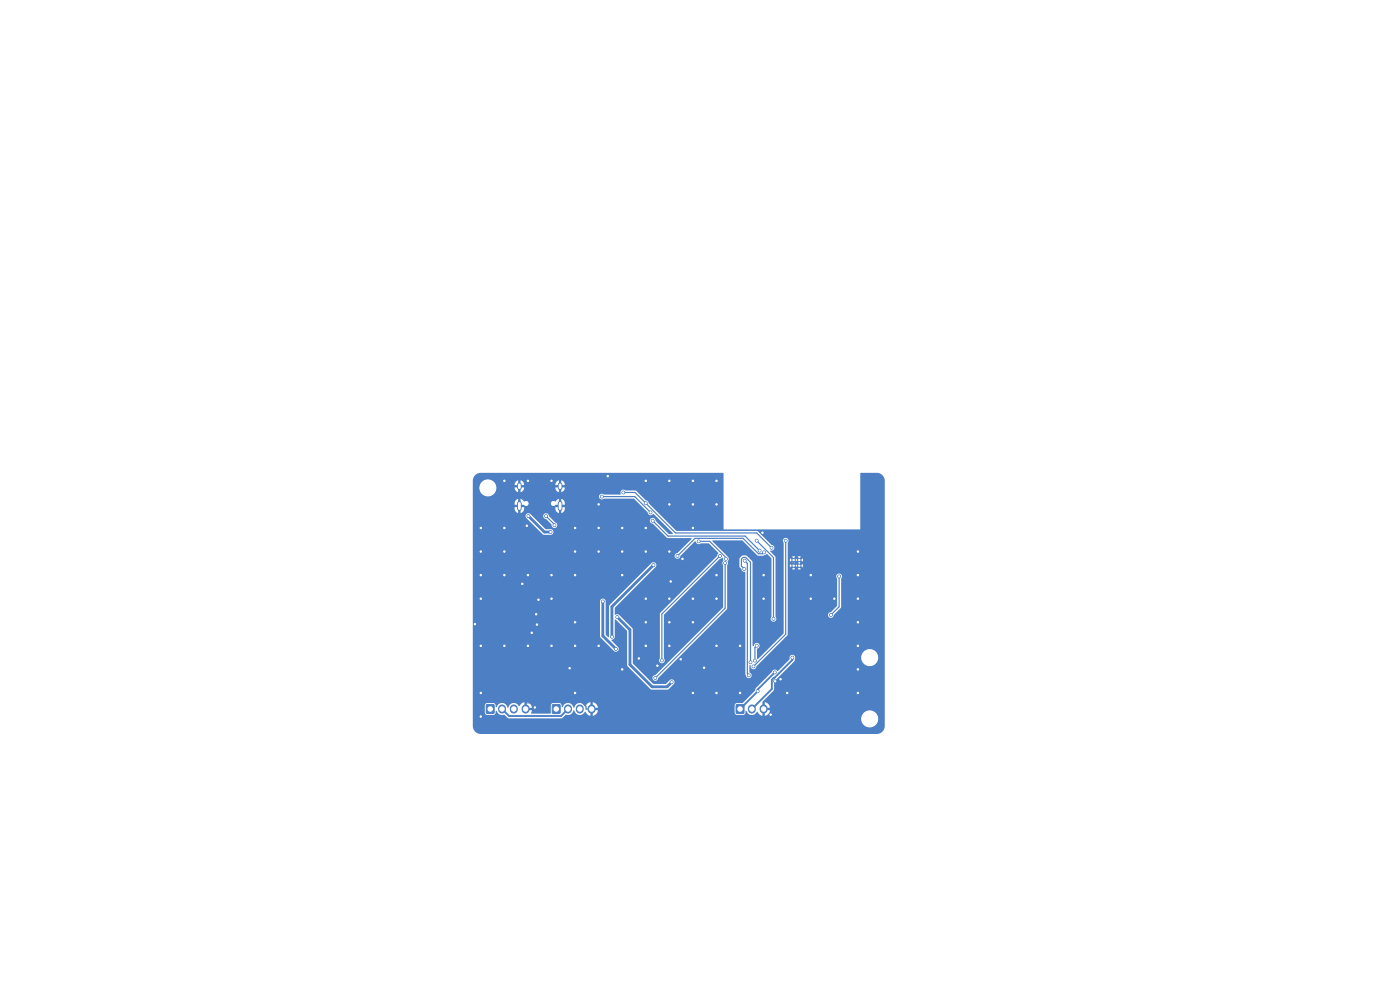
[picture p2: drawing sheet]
<svg xmlns="http://www.w3.org/2000/svg" width="297mm" height="210mm" viewBox="0 0 297 210" stroke-linecap="round" stroke-linejoin="round" font-family="sans-serif">
<path d="M110.2 102.9v.6M110.2 106.8v1.1M118.8 102.9v.6M118.8 106.8v1.1" fill="none" stroke="#4d7fc4" stroke-width="1"/>
<g fill="#4d7fc4" stroke="#4d7fc4" stroke-width=".21">
<path d="M156.2 149.5h1.6v1.8h-1.6z"/>
<path d="M117.2 149.5h1.6v1.8h-1.6z"/>
<path d="M103.2 149.5h1.6v1.8h-1.6z"/>
<circle cx="168.4" cy="118.8" r=".3"/>
<circle cx="168.4" cy="120" r=".3"/>
<circle cx="169.6" cy="118.8" r=".3"/>
<circle cx="169.6" cy="120" r=".3"/>
<circle cx="112" cy="122" r=".3"/>
<circle cx="137" cy="102" r=".3"/>
<circle cx="110.8" cy="123.9" r=".3"/>
<circle cx="113.5" cy="150.1" r=".3"/>
<circle cx="137" cy="117" r=".3"/>
<circle cx="177" cy="127" r=".3"/>
<circle cx="114.2" cy="127.2" r=".3"/>
<circle cx="132" cy="117" r=".3"/>
<circle cx="147" cy="102" r=".3"/>
<circle cx="167" cy="147" r=".3"/>
<circle cx="152" cy="147" r=".3"/>
<circle cx="142" cy="137" r=".3"/>
<circle cx="182" cy="122" r=".3"/>
<circle cx="107" cy="122" r=".3"/>
<circle cx="142" cy="127" r=".3"/>
<circle cx="135.5" cy="139.7" r=".3"/>
<circle cx="149.4" cy="141.7" r=".3"/>
<circle cx="107" cy="112" r=".3"/>
<circle cx="102" cy="127" r=".3"/>
<circle cx="113.7" cy="130.3" r=".3"/>
<circle cx="122" cy="137" r=".3"/>
<circle cx="142.3" cy="123.4" r=".3"/>
<circle cx="102" cy="117" r=".3"/>
<circle cx="117" cy="122" r=".3"/>
<circle cx="112.8" cy="134.2" r=".3"/>
<circle cx="144.8" cy="118.6" r=".3"/>
<circle cx="182" cy="117" r=".3"/>
<circle cx="147" cy="127" r=".3"/>
<circle cx="132" cy="142" r=".3"/>
<circle cx="142" cy="132" r=".3"/>
<circle cx="182" cy="147" r=".3"/>
<circle cx="165.6" cy="144.1" r=".3"/>
<circle cx="127" cy="137" r=".3"/>
<circle cx="137" cy="127" r=".3"/>
<circle cx="172" cy="127" r=".3"/>
<circle cx="163.5" cy="151.6" r=".3"/>
<circle cx="102" cy="137" r=".3"/>
<circle cx="162" cy="127" r=".3"/>
<circle cx="147" cy="107" r=".3"/>
<circle cx="152" cy="122" r=".3"/>
<circle cx="142" cy="107" r=".3"/>
<circle cx="152" cy="127" r=".3"/>
<circle cx="182" cy="142" r=".3"/>
<circle cx="132" cy="112" r=".3"/>
<circle cx="112" cy="137" r=".3"/>
<circle cx="117" cy="137" r=".3"/>
<circle cx="117" cy="102" r=".3"/>
<circle cx="132" cy="122" r=".3"/>
<circle cx="137" cy="132" r=".3"/>
<circle cx="162" cy="122" r=".3"/>
<circle cx="113.9" cy="132.5" r=".3"/>
<circle cx="102" cy="147" r=".3"/>
<circle cx="112" cy="102" r=".3"/>
<circle cx="111.8" cy="111.5" r=".3"/>
<circle cx="152" cy="107" r=".3"/>
<circle cx="117" cy="127" r=".3"/>
<circle cx="144.4" cy="139.9" r=".3"/>
<circle cx="182" cy="132" r=".3"/>
<circle cx="137" cy="112" r=".3"/>
<circle cx="127" cy="107" r=".3"/>
<circle cx="122" cy="122" r=".3"/>
<circle cx="137" cy="137" r=".3"/>
<circle cx="107" cy="137" r=".3"/>
<circle cx="152" cy="102" r=".3"/>
<circle cx="100.8" cy="132.4" r=".3"/>
<circle cx="157" cy="137" r=".3"/>
<circle cx="164.4" cy="144.5" r=".3"/>
<circle cx="127" cy="112" r=".3"/>
<circle cx="102" cy="112" r=".3"/>
<circle cx="142" cy="117" r=".3"/>
<circle cx="182" cy="127" r=".3"/>
<circle cx="147" cy="147" r=".3"/>
<circle cx="102" cy="152" r=".3"/>
<circle cx="139.5" cy="141.2" r=".3"/>
<circle cx="122" cy="132" r=".3"/>
<circle cx="127" cy="117" r=".3"/>
<circle cx="122" cy="117" r=".3"/>
<circle cx="128.9" cy="101" r=".3"/>
<circle cx="152" cy="137" r=".3"/>
<circle cx="102" cy="122" r=".3"/>
<circle cx="172" cy="122" r=".3"/>
<circle cx="107" cy="117" r=".3"/>
<circle cx="142" cy="102" r=".3"/>
<circle cx="120.9" cy="141.8" r=".3"/>
<circle cx="107" cy="102" r=".3"/>
<circle cx="122" cy="112" r=".3"/>
<circle cx="157" cy="147" r=".3"/>
<circle cx="161.8" cy="113" r=".3"/>
<circle cx="182" cy="137" r=".3"/>
<circle cx="122" cy="147" r=".3"/>
<circle cx="147" cy="132" r=".3"/>
<circle cx="147" cy="112" r=".3"/>
<circle cx="138.6" cy="119.9" r=".3"/>
<circle cx="129.8" cy="135.1" r=".3"/>
<circle cx="127.9" cy="127.6" r=".3"/>
<circle cx="130.7" cy="137.7" r=".3"/>
<circle cx="112.1" cy="109.5" r=".3"/>
<circle cx="116.8" cy="112.9" r=".3"/>
<circle cx="130.9" cy="130.9" r=".3"/>
<circle cx="142.5" cy="144.7" r=".3"/>
<circle cx="152.7" cy="117.9" r=".3"/>
<circle cx="140.4" cy="140.1" r=".3"/>
<circle cx="139" cy="143.8" r=".3"/>
<circle cx="153.8" cy="119.4" r=".3"/>
<circle cx="164.1" cy="131.3" r=".3"/>
<circle cx="160.5" cy="114.7" r=".3"/>
<circle cx="158" cy="118.9" r=".3"/>
<circle cx="158.9" cy="143.3" r=".3"/>
<circle cx="157.9" cy="120.7" r=".3"/>
<circle cx="159.2" cy="140.5" r=".3"/>
<circle cx="148.2" cy="114.8" r=".3"/>
<circle cx="138" cy="108.7" r=".3"/>
<circle cx="154" cy="118.6" r=".3"/>
<circle cx="127.7" cy="105.3" r=".3"/>
<circle cx="176.3" cy="130.5" r=".3"/>
<circle cx="178" cy="122.3" r=".3"/>
<circle cx="161.2" cy="116.8" r=".3"/>
<circle cx="138.5" cy="110.5" r=".3"/>
<circle cx="162.1" cy="117.2" r=".3"/>
<circle cx="143.7" cy="117.9" r=".3"/>
<circle cx="137" cy="106.7" r=".3"/>
<circle cx="132.2" cy="104.5" r=".3"/>
<circle cx="163.7" cy="116.2" r=".3"/>
<circle cx="159.9" cy="141.4" r=".3"/>
<circle cx="166.7" cy="114.7" r=".3"/>
<circle cx="115.8" cy="109.5" r=".3"/>
<circle cx="117.6" cy="111.4" r=".3"/>
<circle cx="164.4" cy="142.6" r=".3"/>
<circle cx="160.7" cy="146.6" r=".3"/>
<circle cx="168.1" cy="139.5" r=".3"/>
<circle cx="160.5" cy="137" r=".3"/>
<circle cx="160.2" cy="140.1" r=".3"/>
</g>
<path d="M106.5 150.3v.2M109 150.3v.2M111.5 150.3v.2M120.5 150.3v.2M123 150.3v.2M125.5 150.3v.2M159.5 150.3v.2M162 150.3v.2" fill="none" stroke="#4d7fc4" stroke-width="1.7"/>
<path d="M168.1 139.5v.5l-4.4 4.2v2l-4.2 4.2M106.5 150.4l1.5 1.5h11l1.5-1.5M164.4 142.6l-3.7 3.7v.4l-3.7 3.7" fill="none" stroke="#4d7fc4" stroke-width=".4"/>
<g fill="none" stroke="#4d7fc4" stroke-width=".25">
<path d="M110.2 103.2v25.6l3.7 3.7v.6l-1.1 1.1v14.7M115.8 109.5l1.8 1.9M118.8 103.2v4.1M127.7 105.3h7l3.3 3.4M132.2 104.5h2.5l8.6 8.6h17.2l3.2 3.1M138.5 110.5l3.2 3.2h16.4l3.1 3.1M148.2 114.8h2.3l3.5 3.5v.3M152.7 117.9l-12.3 12.4v9.8M153.8 119.4v9.6l-14.8 14.8M158 118.9l.5 .6v23.5l.4 .3M160.5 114.7l3.6 3.6v13M162.1 117.2l-.3 .3h-.9l-3.3-3.3h-10.2l-3.7 3.7"/>
<path d="M166.7 114.7v19.8l-6.8 6.9M168.4 118.8v1.2M157.9 120.7l-.6-.6v-1.5l.4-.4h.5l1 1.1v21.2M160.5 137l-.3 .4v2.7M178 122.3v6.4l-1.7 1.8M112.8 148.9h10.6l.9 1v.5h1.2M112.8 148.9l-.2 .2h-1.1v1.3M164.4 144.5v4.6l-1.2 1.3h-1.2"/>
</g>
<path d="M112.1 109.5l3.4 3.4h1.3M138.6 119.9l-8.8 8.8v6.4M127.9 127.6v7.3l2.8 2.8M130.9 130.9l2.7 2.7v7.4l4.7 4.7h3.2l1-1" fill="none" stroke="#4d7fc4" stroke-width=".6"/>
<path d="M100.7 100.9l.6-.4 .7-.2h51.4l.1 .1v11.9h29v-11.9l.1-.1h3.4a1.7 1.7 0 0 1 1.7 1.7v52a1.7 1.7 0 0 1-1.7 1.7h-84a1.7 1.7 0 0 1-1.7-1.7v-4.4h2.5v1.6l.2 .3 .4 .2h1.2a.76 .76 0 0 0 .6-.9h.2a1.29 1.29 0 0 0 1.6 .8l.9 .8h74.8v.2a1.8 1.8 0 0 0 2.7 1.4 1.8 1.8 0 0 0 0-3 1.8 1.8 0 0 0-2.7 1.4h-63.6l.9-.8a1.35 1.35 0 0 0 1.7-.9h.1a1.21 1.21 0 0 0 1.1 1 1.21 1.21 0 0 0 1.2-.7l.5 .6 .6 .3v-1.1h.6v1.1a1.34 1.34 0 0 0 1-1.2h-.9v-.5h.9l-.1-.6h29.1v1.6l.2 .3 .4 .2h1.2a.76 .76 0 0 0 .6-.9h.2a1.22 1.22 0 0 0 1 .9 1.22 1.22 0 0 0 1.2-.7l.5 .6 .6 .3v-1.1h.5v1.1a1.34 1.34 0 0 0 1.1-1.2h-.9v-.5h.9v-.2a1.34 1.34 0 0 0-1.1-1.1v1.1h-.5l.1-1.2 2.4-2.4 .1-2 4.2-4.1 .2-.9h14v.2a1.8 1.8 0 0 0 2.7 1.4 1.8 1.8 0 0 0 0-3 1.8 1.8 0 0 0-2.7 1.4h-14v-.1a.65 .65 0 0 0-.9-.3 .65 .65 0 0 0-.3 .9l-2.4 2.4h-.2a.61 .61 0 0 0-.7-.3 .61 .61 0 0 0-.4 .5l-3.5 3.5-.2 .6-2.5 2.5h-1.3l-.5 .5h-29.1l-.3-.4-.6-.3v1.1h-.6v-1.1l-.6 .3-.5 .6a1.25 1.25 0 0 0-1.3-.7 1.25 1.25 0 0 0-1 1 1.52 1.52 0 0 0-1.7-.9l-.5 .3-.2 .5h-.2a.68 .68 0 0 0-.5-.9h-1.3l-.4 .2-.1 .2v1.7l-.2 .2h-4l.1-.7h-.9v-.5h.9v-.2a1.34 1.34 0 0 0-1.1-1.1v1.1h-.5v-1.1l-.6 .3-.5 .6a1.25 1.25 0 0 0-1.3-.7 1.25 1.25 0 0 0-1 1 1.52 1.52 0 0 0-1.7-.9l-.5 .3-.2 .5h-.2a.68 .68 0 0 0-.5-.9h-1.4l-.5 .5h-2.5v-14.6h27l.1 .3 3 2.9a.61 .61 0 0 0 .7-.2 .61 .61 0 0 0 0-.7l-1.4-1.5 .5-.2 .2-.4v-3.7l.2-.1 2.4 2.5v7.2l.2 .3 4.9 4.9h3.5l.3-.1 1.2-1.3a.61 .61 0 0 0-.2-.7 .61 .61 0 0 0-.8 0l-.9 .9h-2.6l-4.3-4.3-.1-7.4-2.9-3-.4-.1-.4 .1-.1-.1v-1.4l8.6-8.5a.61 .61 0 0 0 .1-.9 .61 .61 0 0 0-.8-.1l-9 8.9-.1 .3v6.5l-.1 .1-.6-.6-.1-7.3a.61 .61 0 0 0-.6-.3 .61 .61 0 0 0-.5 .5v7.5h-27v-25.4h11.2l.1 .2 3.5 3.5 1.8 .2a.61 .61 0 0 0 .5-.6 .61 .61 0 0 0-.5-.6l-1.2-.1-2.8-2.8h2.3a.66 .66 0 0 0 .7 .7l1.1 1.2a.63 .63 0 0 0 .6 .7 .63 .63 0 0 0 .7-.6 .63 .63 0 0 0-.6-.7l-1.3-1.3a.6 .6 0 0 0-.5-.5 .6 .6 0 0 0-.7 .5h-2.3l-.5-.4a.6 .6 0 0 0-.6 0 .6 .6 0 0 0-.3 .6h-11.2v-2.9h8.9v.4h.7v.5h-.7l.1 .8 .6 .4v-.8l.2 .2 .3-.2v.8a1.05 1.05 0 0 0 .8-1.2h-.7v-.5h.7a.53 .53 0 0 0 .6 .2 .53 .53 0 0 0 .3-.6h4.8v.2a.53 .53 0 0 0 .4 .4 .53 .53 0 0 0 .5-.2h.7v.5h-.7a1.05 1.05 0 0 0 .8 1.2v-.8l.2 .2 .3-.2v.8l.5-.3 .2-.9h-.7v-.5h.7a1.05 1.05 0 0 0-.7-1.3v.8l-.2-.1-.3 .1v-.8l-.9 .6a.53 .53 0 0 0-.8 .3h-4.8v-.1a.77 .77 0 0 0-1-.2l-.7-.6v.8l-.2-.1-.3 .1v-.8l-.5 .3-.2 .6h-8.9v-3.3h1.4a1.8 1.8 0 0 0 2.2 1.9h23.2v.1a.64 .64 0 0 0 1 .4h6.4l2.9 2.9a.67 .67 0 0 0 .5 .6 .67 .67 0 0 0 .7-.3l4.1 4.1v.2h-.8l-2.8-2.8a.62 .62 0 0 0-.6-.6 .62 .62 0 0 0-.6 .6 .62 .62 0 0 0 .6 .6l3.1 3 5.1 .1-3 3.1a.61 .61 0 0 0-.6 .7 .61 .61 0 0 0 .7 .6 .61 .61 0 0 0 .6-.7l3-3.1 .2 .1a.64 .64 0 0 0 1.1 .4h1.7l2 2.1-.3 .6-12.1 12.1v9.6a.62 .62 0 0 0 0 .9 .62 .62 0 0 0 .9-.1 .62 .62 0 0 0-.1-.9l.1-9.2 11.8-11.8 .6-.3 .2 .7a.66 .66 0 0 0-.1 .9v8.9l-14.3 14.4a.64 .64 0 0 0-.7 .7 .64 .64 0 0 0 .7 .6 .64 .64 0 0 0 .6-.8l14.5-14.4 .1-9.4 .1-.4-.1-.4 .3-.5h2.3v1.5l.4 .7a.6 .6 0 0 0 .7 .5l.1 .1v21.6a.69 .69 0 0 0 .5 .8 .69 .69 0 0 0 .9-.5l-.2-.4-.3-.3v-1.4l.2-.1a.64 .64 0 0 0 .6 .8 .64 .64 0 0 0 .7-.6l6.5-6.5 .1-4.4h8.6v.1a.62 .62 0 0 0 .6 .6 .62 .62 0 0 0 .6-.7l1.5-1.6v-6.1a.62 .62 0 0 0 .1-.8 .62 .62 0 0 0-.9 0 .62 .62 0 0 0 0 .8v5.8l-1.3 1.3-.4 .2-.2 .4h-8.6v-9.7h2.8l-.3-.3-.4 .3h-.5l-.3-.3-.4 .3h-.9v-.8h.5v.5l.4-.4 .3 .2 .4-.2 .3 .2 .2-.2 .3 .2 .4-.2 .4 .4 .1-.3-.1-.5-.4 .4-.3-.1-.4 .1-.2-.2-.3 .2-.3-.1-.4 .1-.4-.4v.3h-.5v-.5h1l.3 .2 .2-.2h.7l.3 .2 .2-.2-.2-.2-.3 .2h-.7l-.2-.2-.3 .2h-1v-.7h.5v.5l.4-.4 .3 .2 .4-.2 .3 .2 .2-.2 .3 .2 .4-.2 .4 .4 .1-.3-.1-.5-.4 .4-.3-.1-.4 .1-.2-.2-.3 .2-.3-.1-.4 .1-.4-.4v.3h-.5v-.6h.9l.4 .3 .3-.3h.5l.4 .3 .3-.3h-2.8v-3a.61 .61 0 0 0 0-.9 .61 .61 0 0 0-.9 .1 .61 .61 0 0 0 .1 .9v19.1l-5.5 5.5-.2-.1v-2a.63 .63 0 0 0 .5-1 .63 .63 0 0 0-1.1 0l-.1 .4-.2-.1-.1-17.9-1.4-1.3h-.7l-.6 .8h-2.3l-.3-.6-3.1-3.2v-.1l6.3-.1 3.2 3.2 1.1 .1 .9-.4 .9 .9v12.5a.61 .61 0 0 0 .1 .8 .61 .61 0 0 0 .9 0 .61 .61 0 0 0-.1-.9v-12.6l-1.1-1.2v-.2a.64 .64 0 0 0 .9-.5 .64 .64 0 0 0-.7-.7l-3-3h-17.1l-5.9-5.8-.2-.5-.4-.2-2-2-2.4-.1a.65 .65 0 0 0-.8 0 .65 .65 0 0 0-.1 .9h-3.6a.6 .6 0 0 0-1 .4h-23.2l.4-.2a1.8 1.8 0 0 0 .8-2.3h4.1v.1h.7v.5h-.7v.3l.3 .5 .4 .2v-.8l.2 .2 .3-.2v.8a.99 .99 0 0 0 .8-1h-.7v-.5h.7v-.1h6.6v.1h.7v.5h-.7l.2 .7 .6 .3v-.8l.2 .2 .3-.2v.8a.99 .99 0 0 0 .7-1h-.7v-.5h.7v-.1l-.2-.6-.5-.3v.8l-.2-.1-.3 .1v-.8l-.6 .3-.2 .6h-6.6l-.2-.6-.6-.3v.8l-.2-.1-.3 .1v-.8l-.5 .3-.2 .6h-4.1a1.8 1.8 0 0 0-1.9-1.1 1.8 1.8 0 0 0-1.5 1.7h-1.4v-1.7z" fill="#4d7fc4"/>
<g fill="#fff" stroke="#fff" stroke-width=".21">
<circle cx="112" cy="122" r=".15"/>
<circle cx="137" cy="102" r=".15"/>
<circle cx="110.8" cy="123.8" r=".15"/>
<circle cx="113.5" cy="150.1" r=".15"/>
<circle cx="137" cy="117" r=".15"/>
<circle cx="177" cy="127" r=".15"/>
<circle cx="114.2" cy="127.2" r=".15"/>
<circle cx="132" cy="117" r=".15"/>
<circle cx="147" cy="102" r=".15"/>
<circle cx="167" cy="147" r=".15"/>
<circle cx="152" cy="147" r=".15"/>
<circle cx="142" cy="137" r=".15"/>
<circle cx="182" cy="122" r=".15"/>
<circle cx="107" cy="122" r=".15"/>
<circle cx="142" cy="127" r=".15"/>
<circle cx="135.5" cy="139.7" r=".15"/>
<circle cx="149.4" cy="141.7" r=".15"/>
<circle cx="107" cy="112" r=".15"/>
<circle cx="102" cy="127" r=".15"/>
<circle cx="113.7" cy="130.3" r=".15"/>
<circle cx="122" cy="137" r=".15"/>
<circle cx="142.3" cy="123.4" r=".15"/>
<circle cx="102" cy="117" r=".15"/>
<circle cx="117" cy="122" r=".15"/>
<circle cx="112.8" cy="134.2" r=".15"/>
<circle cx="144.8" cy="118.6" r=".15"/>
<circle cx="182" cy="117" r=".15"/>
<circle cx="147" cy="127" r=".15"/>
<circle cx="132" cy="142" r=".15"/>
<circle cx="142" cy="132" r=".15"/>
<circle cx="182" cy="147" r=".15"/>
<circle cx="165.6" cy="144.1" r=".15"/>
<circle cx="127" cy="137" r=".15"/>
<circle cx="137" cy="127" r=".15"/>
<circle cx="172" cy="127" r=".15"/>
<circle cx="163.5" cy="151.6" r=".15"/>
<circle cx="102" cy="137" r=".15"/>
<circle cx="162" cy="127" r=".15"/>
<circle cx="147" cy="107" r=".15"/>
<circle cx="152" cy="122" r=".15"/>
<circle cx="142" cy="107" r=".15"/>
<circle cx="152" cy="127" r=".15"/>
<circle cx="182" cy="142" r=".15"/>
<circle cx="132" cy="112" r=".15"/>
<circle cx="112" cy="137" r=".15"/>
<circle cx="117" cy="137" r=".15"/>
<circle cx="117" cy="102" r=".15"/>
<circle cx="132" cy="122" r=".15"/>
<circle cx="137" cy="132" r=".15"/>
<circle cx="162" cy="122" r=".15"/>
<circle cx="113.9" cy="132.5" r=".15"/>
<circle cx="102" cy="147" r=".15"/>
<circle cx="112" cy="102" r=".15"/>
<circle cx="111.8" cy="111.5" r=".15"/>
<circle cx="152" cy="107" r=".15"/>
<circle cx="117" cy="127" r=".15"/>
<circle cx="144.4" cy="139.9" r=".15"/>
<circle cx="182" cy="132" r=".15"/>
<circle cx="137" cy="112" r=".15"/>
<circle cx="127" cy="107" r=".15"/>
<circle cx="122" cy="122" r=".15"/>
<circle cx="137" cy="137" r=".15"/>
<circle cx="107" cy="137" r=".15"/>
<circle cx="152" cy="102" r=".15"/>
<circle cx="100.8" cy="132.4" r=".15"/>
<circle cx="157" cy="137" r=".15"/>
<circle cx="164.4" cy="144.5" r=".15"/>
<circle cx="127" cy="112" r=".15"/>
<circle cx="102" cy="112" r=".15"/>
<circle cx="142" cy="117" r=".15"/>
<circle cx="182" cy="127" r=".15"/>
<circle cx="147" cy="147" r=".15"/>
<circle cx="102" cy="152" r=".15"/>
<circle cx="139.5" cy="141.2" r=".15"/>
<circle cx="122" cy="132" r=".15"/>
<circle cx="127" cy="117" r=".15"/>
<circle cx="122" cy="117" r=".15"/>
<circle cx="128.9" cy="101" r=".15"/>
<circle cx="152" cy="137" r=".15"/>
<circle cx="102" cy="122" r=".15"/>
<circle cx="172" cy="122" r=".15"/>
<circle cx="107" cy="117" r=".15"/>
<circle cx="142" cy="102" r=".15"/>
<circle cx="120.9" cy="141.7" r=".15"/>
<circle cx="107" cy="102" r=".15"/>
<circle cx="122" cy="112" r=".15"/>
<circle cx="157" cy="147" r=".15"/>
<circle cx="161.8" cy="113" r=".15"/>
<circle cx="182" cy="137" r=".15"/>
<circle cx="122" cy="147" r=".15"/>
<circle cx="147" cy="132" r=".15"/>
<circle cx="147" cy="112" r=".15"/>
<circle cx="138.6" cy="119.9" r=".15"/>
<circle cx="129.8" cy="135.1" r=".15"/>
<circle cx="127.9" cy="127.6" r=".15"/>
<circle cx="130.7" cy="137.7" r=".15"/>
<circle cx="112.1" cy="109.5" r=".15"/>
<circle cx="116.8" cy="112.9" r=".15"/>
<circle cx="130.9" cy="130.9" r=".15"/>
<circle cx="142.5" cy="144.7" r=".15"/>
<circle cx="152.7" cy="117.9" r=".15"/>
<circle cx="140.4" cy="140.1" r=".15"/>
<circle cx="139" cy="143.8" r=".15"/>
<circle cx="153.8" cy="119.4" r=".15"/>
<circle cx="164.1" cy="131.3" r=".15"/>
<circle cx="160.5" cy="114.7" r=".15"/>
<circle cx="158" cy="118.9" r=".15"/>
<circle cx="158.9" cy="143.3" r=".15"/>
<circle cx="157.9" cy="120.7" r=".15"/>
<circle cx="159.2" cy="140.5" r=".15"/>
<circle cx="148.2" cy="114.8" r=".15"/>
<circle cx="138" cy="108.7" r=".15"/>
<circle cx="154" cy="118.6" r=".15"/>
<circle cx="127.7" cy="105.3" r=".15"/>
<circle cx="176.3" cy="130.5" r=".15"/>
<circle cx="178" cy="122.3" r=".15"/>
<circle cx="161.2" cy="116.8" r=".15"/>
<circle cx="138.5" cy="110.5" r=".15"/>
<circle cx="162.1" cy="117.2" r=".15"/>
<circle cx="143.7" cy="117.9" r=".15"/>
<circle cx="137" cy="106.7" r=".15"/>
<circle cx="132.2" cy="104.5" r=".15"/>
<circle cx="163.7" cy="116.2" r=".15"/>
<circle cx="159.9" cy="141.4" r=".15"/>
<circle cx="166.7" cy="114.7" r=".15"/>
<circle cx="115.8" cy="109.5" r=".15"/>
<circle cx="117.6" cy="111.4" r=".15"/>
<circle cx="164.4" cy="142.6" r=".15"/>
<circle cx="160.7" cy="146.6" r=".15"/>
<circle cx="168.1" cy="139.5" r=".15"/>
<circle cx="160.5" cy="137" r=".15"/>
<circle cx="160.2" cy="140.1" r=".15"/>
<circle cx="117.4" cy="106.8" r=".32"/>
<circle cx="111.6" cy="106.8" r=".32"/>
<circle cx="184.5" cy="139.5" r="1.6"/>
<circle cx="157" cy="150.4" r=".47"/>
<circle cx="159.5" cy="150.4" r=".47"/>
<circle cx="162" cy="150.4" r=".47"/>
<circle cx="118" cy="150.4" r=".47"/>
<circle cx="120.5" cy="150.4" r=".48"/>
<circle cx="123" cy="150.4" r=".47"/>
<circle cx="125.5" cy="150.4" r=".48"/>
<circle cx="103.5" cy="103.5" r="1.6"/>
<circle cx="104" cy="150.4" r=".47"/>
<circle cx="106.5" cy="150.4" r=".47"/>
<circle cx="109" cy="150.4" r=".47"/>
<circle cx="111.5" cy="150.4" r=".47"/>
<circle cx="184.5" cy="152.5" r="1.6"/>
<circle cx="168.4" cy="118.8" r=".15"/>
<circle cx="168.4" cy="120" r=".15"/>
<circle cx="169.6" cy="118.8" r=".15"/>
<circle cx="169.6" cy="120" r=".15"/>
</g>
<path d="M110.2 102.9v.6M110.2 106.8v1.1M118.8 102.9v.6M118.8 106.8v1.1" fill="none" stroke="#fff" stroke-width=".6"/>
</svg>
